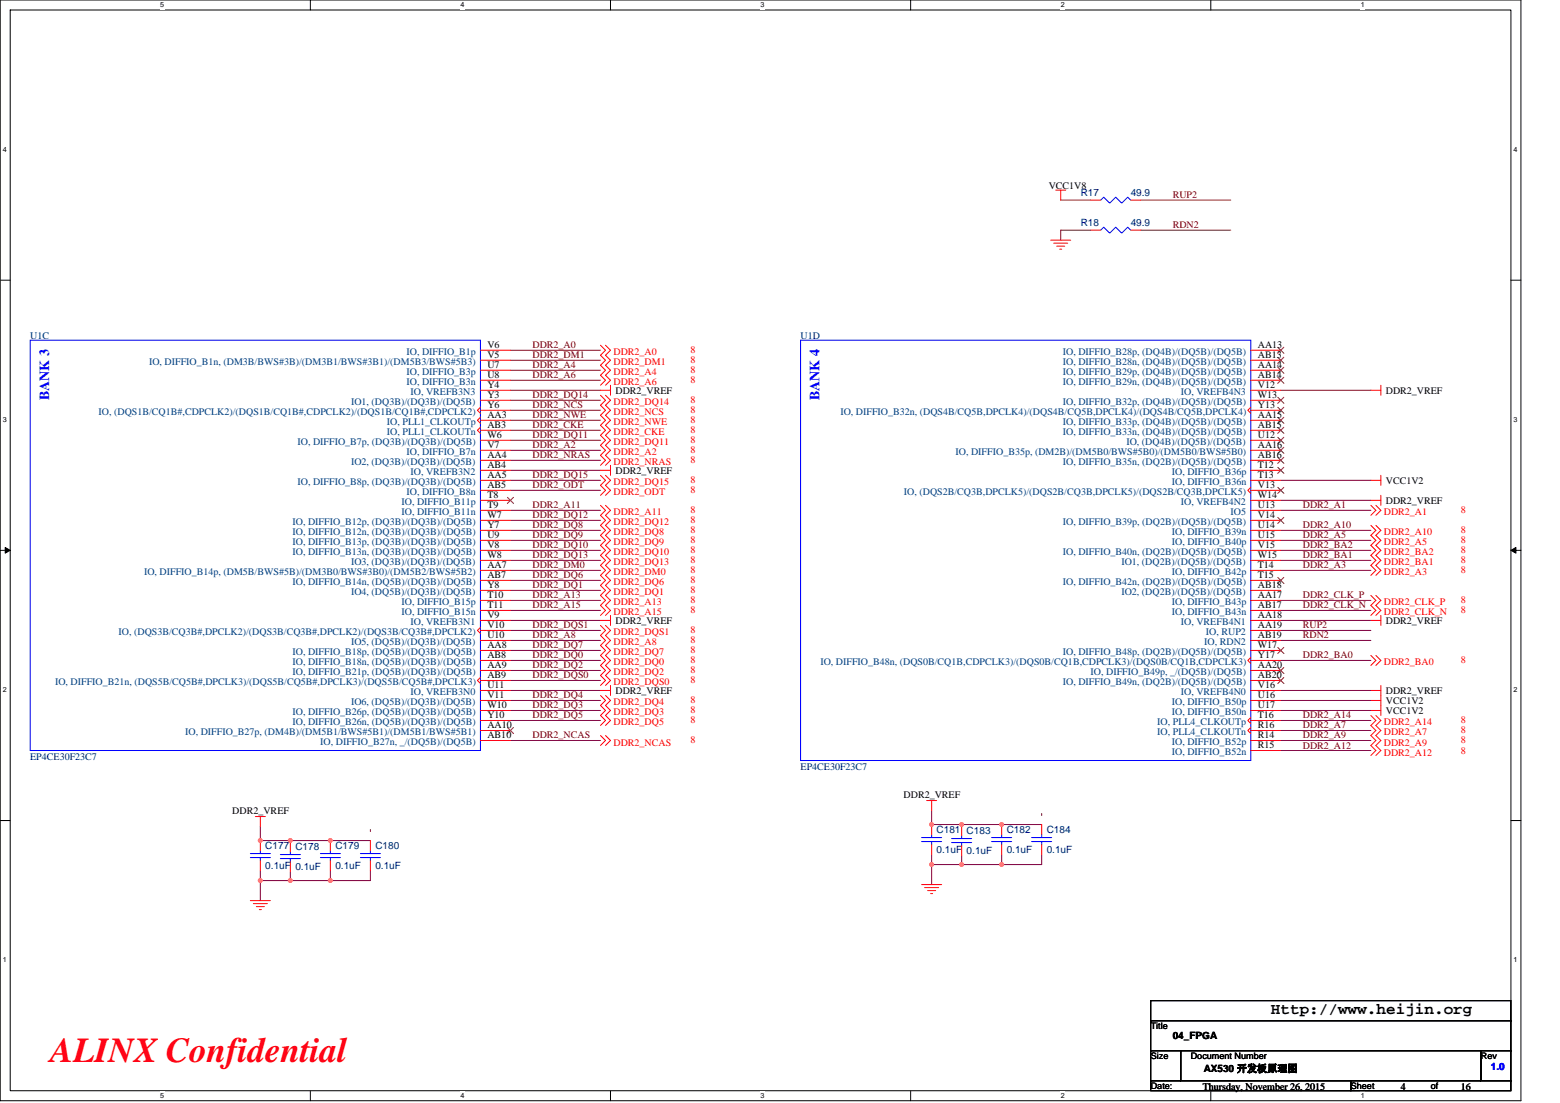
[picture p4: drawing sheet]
<svg xmlns="http://www.w3.org/2000/svg" width="297mm" height="210mm" viewBox="0 0 297 210" stroke-linecap="round" stroke-linejoin="round" font-family="sans-serif">
<defs><g id="words">
<text font-size="6.7" fill="#f00" x="9.6" y="202.2">ALINX Confidential</text>
<text font-size="3" x="242" y="193.1">Http://www.heijin.org</text>
<g font-size="2.7" fill="#00f">
<text x="9.3" y="76.2" transform="rotate(-90 9.3 76.2)">BANK 3</text>
<text x="156" y="76.2" transform="rotate(-90 156 76.2)">BANK 4</text>
</g>
<g font-size="1.9">
<text x="199.7" y="36">VCC1V8</text>
<text x="92.8" y="68.2">V5</text>
<text x="92.8" y="66.3">V6</text>
<text x="92.8" y="70.1">U7</text>
<text x="92.8" y="72">U8</text>
<text x="239.5" y="66.3">AA13</text>
<text x="239.5" y="68.2">AB13</text>
<text x="239.5" y="70.1">AA14</text>
<text x="239.5" y="72">AB14</text>
<text x="92.8" y="75.8">Y3</text>
<text x="92.8" y="73.9">Y4</text>
<text x="92.8" y="77.7">Y6</text>
<text x="117.2" y="75.1">DDR2_VREF</text>
<text x="239.5" y="77.7">Y13</text>
<text x="239.5" y="73.9">V12</text>
<text x="239.5" y="75.8">W13</text>
<text x="263.9" y="75.1">DDR2_VREF</text>
<text x="92.8" y="79.6">AA3</text>
<text x="92.8" y="81.5">AB3</text>
<text x="92.8" y="83.4">W6</text>
<text x="239.5" y="83.4">U12</text>
<text x="239.5" y="79.6">AA15</text>
<text x="239.5" y="81.5">AB15</text>
<text x="92.8" y="87.2">AA4</text>
<text x="92.8" y="89.1">AB4</text>
<text x="92.8" y="85.3">V7</text>
<text x="239.5" y="85.3">AA16</text>
<text x="239.5" y="87.2">AB16</text>
<text x="239.5" y="89.1">T12</text>
<text x="92.8" y="94.8">T8</text>
<text x="92.8" y="91">AA5</text>
<text x="92.8" y="92.9">AB5</text>
<text x="117.2" y="90.3">DDR2_VREF</text>
<text x="239.5" y="91">T13</text>
<text x="239.5" y="94.8">W14</text>
<text x="239.5" y="92.9">V13</text>
<text x="263.9" y="92.2">VCC1V2</text>
<text x="92.8" y="96.8">T9</text>
<text x="92.8" y="98.7">W7</text>
<text x="92.8" y="100.6">Y7</text>
<text x="239.5" y="96.8">U13</text>
<text x="239.5" y="98.7">V14</text>
<text x="239.5" y="100.6">U14</text>
<text x="263.9" y="96">DDR2_VREF</text>
<text x="92.8" y="106.3">W8</text>
<text x="92.8" y="102.5">U9</text>
<text x="92.8" y="104.4">V8</text>
<text x="239.5" y="106.3">W15</text>
<text x="239.5" y="102.5">U15</text>
<text x="239.5" y="104.4">V15</text>
<text x="92.8" y="112">Y8</text>
<text x="92.8" y="108.2">AA7</text>
<text x="92.8" y="110.1">AB7</text>
<text x="92.8" y="113.9">T10</text>
<text x="239.5" y="112">AB18</text>
<text x="239.5" y="108.2">T14</text>
<text x="239.5" y="110.1">T15</text>
<text x="239.5" y="113.9">AA17</text>
<text x="92.8" y="115.8">T11</text>
<text x="92.8" y="117.7">V9</text>
<text x="92.8" y="119.6">V10</text>
<text x="117.2" y="118.9">DDR2_VREF</text>
<text x="239.5" y="115.8">AB17</text>
<text x="239.5" y="117.7">AA18</text>
<text x="239.5" y="119.6">AA19</text>
<text x="263.9" y="118.9">DDR2_VREF</text>
<text x="92.8" y="121.5">U10</text>
<text x="92.8" y="123.4">AA8</text>
<text x="92.8" y="125.3">AB8</text>
<text x="239.5" y="125.3">Y17</text>
<text x="239.5" y="123.4">W17</text>
<text x="239.5" y="121.5">AB19</text>
<text x="92.8" y="129.1">AB9</text>
<text x="92.8" y="127.2">AA9</text>
<text x="92.8" y="131">U11</text>
<text x="239.5" y="127.2">AA20</text>
<text x="239.5" y="129.1">AB20</text>
<text x="239.5" y="131">V16</text>
<text x="92.8" y="132.9">V11</text>
<text x="92.8" y="134.9">W10</text>
<text x="92.8" y="136.8">Y10</text>
<text x="117.2" y="132.2">DDR2_VREF</text>
<text x="239.5" y="136.8">T16</text>
<text x="239.5" y="132.9">U16</text>
<text x="239.5" y="134.9">U17</text>
<text x="263.9" y="134.1">VCC1V2</text>
<text x="263.9" y="136">VCC1V2</text>
<text x="263.9" y="132.2">DDR2_VREF</text>
<text x="92.8" y="140.6">AB10</text>
<text x="92.8" y="138.7">AA10</text>
<text x="239.5" y="138.7">R16</text>
<text x="239.5" y="140.6">R14</text>
<text x="239.5" y="142.5">R15</text>
<text x="44.2" y="154.9">DDR2_VREF</text>
<text x="172.1" y="151.8">DDR2_VREF</text>
<text x="223.3" y="197.8">04_FPGA</text>
<text x="229" y="207.5">Thursday, November 26, 2015</text>
<text x="229.2" y="204.1">AX530 开发板原理图</text>
<text x="266.7" y="207.5">4</text>
<text x="278.2" y="207.5">16</text>
</g>
<g font-size="1.9" fill="#000080">
<text x="205.8" y="37.3">R17</text>
<text x="215.3" y="37.3">49.9</text>
<text x="205.8" y="43">R18</text>
<text x="215.3" y="43">49.9</text>
<text x="5.8" y="64.6">U1C</text>
<text x="152.4" y="64.6">U1D</text>
<text x="5.8" y="144.6">EP4CE30F23C7</text>
<text x="152.4" y="146.5">EP4CE30F23C7</text>
<text x="50.5" y="161.7">C177 C178</text>
<text x="63.9" y="161.7">C179</text>
<text x="71.5" y="161.7">C180</text>
<text x="178.3" y="158.7">C181 C183</text>
<text x="191.7" y="158.7">C182</text>
<text x="199.3" y="158.7">C184</text>
<text x="50.5" y="165.5">0.1uF 0.1uF</text>
<text x="63.9" y="165.5">0.1uF</text>
<text x="71.5" y="165.5">0.1uF</text>
<text x="178.3" y="162.5">0.1uF 0.1uF</text>
<text x="191.7" y="162.5">0.1uF</text>
<text x="199.3" y="162.5">0.1uF</text>
</g>
<g font-size="1.9" fill="#800000">
<text x="223.3" y="37.7">RUP2</text>
<text x="223.3" y="43.4">RDN2</text>
<text x="101.4" y="66.3">DDR2_A0</text>
<text x="101.4" y="70.1">DDR2_A4</text>
<text x="101.4" y="68.2">DDR2_DM1</text>
<text x="101.4" y="75.8">DDR2_DQ14</text>
<text x="101.4" y="72">DDR2_A6</text>
<text x="101.4" y="77.7">DDR2_NCS</text>
<text x="101.4" y="83.4">DDR2_DQ11</text>
<text x="101.4" y="79.6">DDR2_NWE</text>
<text x="101.4" y="81.5">DDR2_CKE</text>
<text x="101.4" y="87.2">DDR2_NRAS</text>
<text x="101.4" y="85.3">DDR2_A2</text>
<text x="101.4" y="91.1">DDR2_DQ15</text>
<text x="101.4" y="93">DDR2_ODT</text>
<text x="101.4" y="98.7">DDR2_DQ12</text>
<text x="101.4" y="100.6">DDR2_DQ8</text>
<text x="101.4" y="96.8">DDR2_A11</text>
<text x="248.1" y="96.8">DDR2_A1</text>
<text x="248.1" y="100.6">DDR2_A10</text>
<text x="101.4" y="102.5">DDR2_DQ9</text>
<text x="101.4" y="104.4">DDR2_DQ10</text>
<text x="101.4" y="106.3">DDR2_DQ13</text>
<text x="248.1" y="106.3">DDR2_BA1</text>
<text x="248.1" y="104.4">DDR2_BA2</text>
<text x="248.1" y="102.5">DDR2_A5</text>
<text x="101.4" y="110.1">DDR2_DQ6</text>
<text x="101.4" y="112">DDR2_DQ1</text>
<text x="101.4" y="113.9">DDR2_A13</text>
<text x="101.4" y="108.2">DDR2_DM0</text>
<text x="248.1" y="108.2">DDR2_A3</text>
<text x="248.1" y="113.9">DDR2_CLK_P</text>
<text x="101.4" y="119.6">DDR2_DQS1</text>
<text x="101.4" y="115.8">DDR2_A15</text>
<text x="248.1" y="119.6">RUP2</text>
<text x="248.1" y="115.8">DDR2_CLK_N</text>
<text x="101.4" y="123.4">DDR2_DQ7</text>
<text x="101.4" y="125.3">DDR2_DQ0</text>
<text x="101.4" y="121.5">DDR2_A8</text>
<text x="248.1" y="121.5">RDN2</text>
<text x="248.1" y="125.3">DDR2_BA0</text>
<text x="101.4" y="129.2">DDR2_DQS0</text>
<text x="101.4" y="127.3">DDR2_DQ2</text>
<text x="101.4" y="133">DDR2_DQ4</text>
<text x="101.4" y="134.9">DDR2_DQ3</text>
<text x="101.4" y="136.8">DDR2_DQ5</text>
<text x="248.1" y="136.8">DDR2_A14</text>
<text x="101.4" y="140.6">DDR2_NCAS</text>
<text x="248.1" y="138.7">DDR2_A7</text>
<text x="248.1" y="140.6">DDR2_A9</text>
<text x="248.1" y="142.5">DDR2_A12</text>
</g>
<g font-size="1.9" fill="#004080">
<text x="28.4" y="69.4">IO, DIFFIO_B1n, (DM3B/BWS#3B)/(DM3B1/BWS#3B1)/(DM5B3/BWS#5B3)</text>
<text x="77.4" y="67.5">IO, DIFFIO_B1p</text>
<text x="77.4" y="71.4">IO, DIFFIO_B3p</text>
<text x="202.4" y="67.5">IO, DIFFIO_B28p, (DQ4B)/(DQ5B)/(DQ5B)</text>
<text x="202.4" y="69.4">IO, DIFFIO_B28n, (DQ4B)/(DQ5B)/(DQ5B)</text>
<text x="202.4" y="71.4">IO, DIFFIO_B29p, (DQ4B)/(DQ5B)/(DQ5B)</text>
<text x="66.8" y="77.1">IO1, (DQ3B)/(DQ3B)/(DQ5B)</text>
<text x="77.4" y="73.3">IO, DIFFIO_B3n</text>
<text x="78.2" y="75.2">IO, VREFB3N3</text>
<text x="202.4" y="73.3">IO, DIFFIO_B29n, (DQ4B)/(DQ5B)/(DQ5B)</text>
<text x="202.4" y="77.1">IO, DIFFIO_B32p, (DQ4B)/(DQ5B)/(DQ5B)</text>
<text x="224.9" y="75.2">IO, VREFB4N3</text>
<text x="18.8" y="79">IO, (DQS1B/CQ1B#,CDPCLK2)/(DQS1B/CQ1B#,CDPCLK2)/(DQS1B/CQ1B#,CDPCLK2)</text>
<text x="73.7" y="80.9">IO, PLL1_CLKOUTp</text>
<text x="73.7" y="82.8">IO, PLL1_CLKOUTn</text>
<text x="160" y="79">IO, DIFFIO_B32n, (DQS4B/CQ5B,DPCLK4)/(DQS4B/CQ5B,DPCLK4)/(DQS4B/CQ5B,DPCLK4)</text>
<text x="202.4" y="80.9">IO, DIFFIO_B33p, (DQ4B)/(DQ5B)/(DQ5B)</text>
<text x="202.4" y="82.8">IO, DIFFIO_B33n, (DQ4B)/(DQ5B)/(DQ5B)</text>
<text x="56.6" y="84.7">IO, DIFFIO_B7p, (DQ3B)/(DQ3B)/(DQ5B)</text>
<text x="66.8" y="88.5">IO2, (DQ3B)/(DQ3B)/(DQ5B)</text>
<text x="77.4" y="86.6">IO, DIFFIO_B7n</text>
<text x="181.9" y="86.6">IO, DIFFIO_B35p, (DM2B)/(DM5B0/BWS#5B0)/(DM5B0/BWS#5B0)</text>
<text x="202.4" y="88.5">IO, DIFFIO_B35n, (DQ2B)/(DQ5B)/(DQ5B)</text>
<text x="214.5" y="84.7">IO, (DQ4B)/(DQ5B)/(DQ5B)</text>
<text x="56.6" y="92.3">IO, DIFFIO_B8p, (DQ3B)/(DQ3B)/(DQ5B)</text>
<text x="77.4" y="94.2">IO, DIFFIO_B8n</text>
<text x="78.2" y="90.4">IO, VREFB3N2</text>
<text x="172.1" y="94.2">IO, (DQS2B/CQ3B,DPCLK5)/(DQS2B/CQ3B,DPCLK5)/(DQS2B/CQ3B,DPCLK5)</text>
<text x="223.1" y="90.4">IO, DIFFIO_B36p</text>
<text x="223.1" y="92.3">IO, DIFFIO_B36n</text>
<text x="55.7" y="99.9">IO, DIFFIO_B12p, (DQ3B)/(DQ3B)/(DQ5B)</text>
<text x="55.7" y="101.8">IO, DIFFIO_B12n, (DQ3B)/(DQ3B)/(DQ5B)</text>
<text x="76.5" y="96.1">IO, DIFFIO_B11p</text>
<text x="76.5" y="98">IO, DIFFIO_B11n</text>
<text x="202.4" y="99.9">IO, DIFFIO_B39p, (DQ2B)/(DQ5B)/(DQ5B)</text>
<text x="223.1" y="101.8">IO, DIFFIO_B39n</text>
<text x="224.9" y="96.1">IO, VREFB4N2</text>
<text x="234.3" y="98">IO5</text>
<text x="55.7" y="103.7">IO, DIFFIO_B13p, (DQ3B)/(DQ3B)/(DQ5B)</text>
<text x="55.7" y="105.6">IO, DIFFIO_B13n, (DQ3B)/(DQ3B)/(DQ5B)</text>
<text x="66.8" y="107.5">IO3, (DQ3B)/(DQ3B)/(DQ5B)</text>
<text x="202.4" y="105.6">IO, DIFFIO_B40n, (DQ2B)/(DQ5B)/(DQ5B)</text>
<text x="213.5" y="107.5">IO1, (DQ2B)/(DQ5B)/(DQ5B)</text>
<text x="223.1" y="103.7">IO, DIFFIO_B40p</text>
<text x="27.4" y="109.5">IO, DIFFIO_B14p, (DM5B/BWS#5B)/(DM3B0/BWS#3B0)/(DM5B2/BWS#5B2)</text>
<text x="55.7" y="111.4">IO, DIFFIO_B14n, (DQ5B)/(DQ3B)/(DQ5B)</text>
<text x="66.8" y="113.3">IO4, (DQ5B)/(DQ3B)/(DQ5B)</text>
<text x="202.4" y="111.4">IO, DIFFIO_B42n, (DQ2B)/(DQ5B)/(DQ5B)</text>
<text x="213.5" y="113.3">IO2, (DQ2B)/(DQ5B)/(DQ5B)</text>
<text x="223.1" y="109.5">IO, DIFFIO_B42p</text>
<text x="76.5" y="115.2">IO, DIFFIO_B15p</text>
<text x="76.5" y="117.1">IO, DIFFIO_B15n</text>
<text x="78.2" y="119">IO, VREFB3N1</text>
<text x="223.1" y="115.2">IO, DIFFIO_B43p</text>
<text x="223.1" y="117.1">IO, DIFFIO_B43n</text>
<text x="224.9" y="119">IO, VREFB4N1</text>
<text x="22.6" y="120.9">IO, (DQS3B/CQ3B#,DPCLK2)/(DQS3B/CQ3B#,DPCLK2)/(DQS3B/CQ3B#,DPCLK2)</text>
<text x="55.7" y="124.7">IO, DIFFIO_B18p, (DQ5B)/(DQ3B)/(DQ5B)</text>
<text x="66.8" y="122.8">IO5, (DQ5B)/(DQ3B)/(DQ5B)</text>
<text x="202.4" y="124.7">IO, DIFFIO_B48p, (DQ2B)/(DQ5B)/(DQ5B)</text>
<text x="229.3" y="122.8">IO, RDN2</text>
<text x="229.6" y="120.9">IO, RUP2</text>
<text x="10.5" y="130.4">IO, DIFFIO_B21n, (DQS5B/CQ5B#,DPCLK3)/(DQS5B/CQ5B#,DPCLK3)/(DQS5B/CQ5B#,DPCLK3)</text>
<text x="55.7" y="126.6">IO, DIFFIO_B18n, (DQ5B)/(DQ3B)/(DQ5B)</text>
<text x="55.7" y="128.5">IO, DIFFIO_B21p, (DQ5B)/(DQ3B)/(DQ5B)</text>
<text x="156.2" y="126.6">IO, DIFFIO_B48n, (DQS0B/CQ1B,CDPCLK3)/(DQS0B/CQ1B,CDPCLK3)/(DQS0B/CQ1B,CDPCLK3)</text>
<text x="202.4" y="130.4">IO, DIFFIO_B49n, (DQ2B)/(DQ5B)/(DQ5B)</text>
<text x="207.7" y="128.5">IO, DIFFIO_B49p, _/(DQ5B)/(DQ5B)</text>
<text x="55.7" y="136.1">IO, DIFFIO_B26p, (DQ5B)/(DQ3B)/(DQ5B)</text>
<text x="66.8" y="134.2">IO6, (DQ5B)/(DQ3B)/(DQ5B)</text>
<text x="78.2" y="132.3">IO, VREFB3N0</text>
<text x="223.1" y="134.2">IO, DIFFIO_B50p</text>
<text x="223.1" y="136.1">IO, DIFFIO_B50n</text>
<text x="224.9" y="132.3">IO, VREFB4N0</text>
<text x="35.3" y="139.9">IO, DIFFIO_B27p, (DM4B)/(DM5B1/BWS#5B1)/(DM5B1/BWS#5B1)</text>
<text x="55.7" y="138">IO, DIFFIO_B26n, (DQ5B)/(DQ3B)/(DQ5B)</text>
<text x="61" y="141.8">IO, DIFFIO_B27n, _/(DQ5B)/(DQ5B)</text>
<text x="220.4" y="138">IO, PLL4_CLKOUTp</text>
<text x="220.4" y="139.9">IO, PLL4_CLKOUTn</text>
<text x="223.1" y="141.8">IO, DIFFIO_B52p</text>
<text x="223.1" y="143.7">IO, DIFFIO_B52n</text>
</g>
<g font-size="1.9" fill="#f00">
<text x="116.8" y="69.5">DDR2_DM1</text>
<text x="116.8" y="67.6">DDR2_A0</text>
<text x="116.8" y="71.4">DDR2_A4</text>
<text x="131.5" y="69.2">8</text>
<text x="131.5" y="67.2">8</text>
<text x="131.5" y="71.1">8</text>
<text x="116.8" y="77.2">DDR2_DQ14</text>
<text x="116.8" y="73.3">DDR2_A6</text>
<text x="131.5" y="76.8">8</text>
<text x="131.5" y="73">8</text>
<text x="116.8" y="81">DDR2_NWE</text>
<text x="116.8" y="82.9">DDR2_CKE</text>
<text x="116.8" y="79.1">DDR2_NCS</text>
<text x="131.5" y="80.6">8</text>
<text x="131.5" y="82.5">8</text>
<text x="131.5" y="78.7">8</text>
<text x="116.8" y="84.8">DDR2_DQ11</text>
<text x="116.8" y="88.6">DDR2_NRAS</text>
<text x="116.8" y="86.7">DDR2_A2</text>
<text x="131.5" y="84.4">8</text>
<text x="131.5" y="88.2">8</text>
<text x="131.5" y="86.3">8</text>
<text x="116.8" y="92.4">DDR2_DQ15</text>
<text x="116.8" y="94.3">DDR2_ODT</text>
<text x="131.5" y="92">8</text>
<text x="131.5" y="93.9">8</text>
<text x="116.8" y="101.9">DDR2_DQ8</text>
<text x="116.8" y="100">DDR2_DQ12</text>
<text x="116.8" y="98.1">DDR2_A11</text>
<text x="131.5" y="101.5">8</text>
<text x="131.5" y="99.6">8</text>
<text x="131.5" y="97.7">8</text>
<text x="263.5" y="98.1">DDR2_A1</text>
<text x="263.5" y="101.9">DDR2_A10</text>
<text x="278.2" y="97.7">8</text>
<text x="278.2" y="101.5">8</text>
<text x="116.8" y="105.7">DDR2_DQ10</text>
<text x="116.8" y="107.6">DDR2_DQ13</text>
<text x="116.8" y="103.8">DDR2_DQ9</text>
<text x="131.5" y="105.3">8</text>
<text x="131.5" y="107.3">8</text>
<text x="131.5" y="103.4">8</text>
<text x="263.5" y="107.6">DDR2_BA1</text>
<text x="263.5" y="103.8">DDR2_A5</text>
<text x="263.5" y="105.7">DDR2_BA2</text>
<text x="278.2" y="107.3">8</text>
<text x="278.2" y="103.4">8</text>
<text x="278.2" y="105.3">8</text>
<text x="116.8" y="109.5">DDR2_DM0</text>
<text x="116.8" y="113.3">DDR2_DQ1</text>
<text x="116.8" y="111.4">DDR2_DQ6</text>
<text x="131.5" y="109.2">8</text>
<text x="131.5" y="113">8</text>
<text x="131.5" y="111.1">8</text>
<text x="263.5" y="109.5">DDR2_A3</text>
<text x="278.2" y="109.2">8</text>
<text x="116.8" y="117.2">DDR2_A15</text>
<text x="116.8" y="115.3">DDR2_A13</text>
<text x="131.5" y="116.8">8</text>
<text x="131.5" y="114.9">8</text>
<text x="263.5" y="115.3">DDR2_CLK_P</text>
<text x="263.5" y="117.2">DDR2_CLK_N</text>
<text x="278.2" y="114.9">8</text>
<text x="278.2" y="116.8">8</text>
<text x="116.8" y="121">DDR2_DQS1</text>
<text x="116.8" y="124.8">DDR2_DQ7</text>
<text x="116.8" y="122.9">DDR2_A8</text>
<text x="131.5" y="120.6">8</text>
<text x="131.5" y="124.4">8</text>
<text x="131.5" y="122.5">8</text>
<text x="116.8" y="130.5">DDR2_DQS0</text>
<text x="116.8" y="128.6">DDR2_DQ2</text>
<text x="116.8" y="126.7">DDR2_DQ0</text>
<text x="131.5" y="130.1">8</text>
<text x="131.5" y="128.2">8</text>
<text x="131.5" y="126.3">8</text>
<text x="263.5" y="126.7">DDR2_BA0</text>
<text x="278.2" y="126.3">8</text>
<text x="116.8" y="136.2">DDR2_DQ3</text>
<text x="116.8" y="134.3">DDR2_DQ4</text>
<text x="131.5" y="137.7">8</text>
<text x="131.5" y="135.8">8</text>
<text x="131.5" y="133.9">8</text>
<text x="278.2" y="137.7">8</text>
<text x="116.8" y="138.1">DDR2_DQ5</text>
<text x="116.8" y="141.9">DDR2_NCAS</text>
<text x="131.5" y="141.5">8</text>
<text x="263.5" y="140">DDR2_A7</text>
<text x="263.5" y="138.1">DDR2_A14</text>
<text x="263.5" y="143.8">DDR2_A12</text>
<text x="263.5" y="141.9">DDR2_A9</text>
<text x="278.2" y="139.6">8</text>
<text x="278.2" y="143.4">8</text>
<text x="278.2" y="141.5">8</text>
</g>
<text font-size="1.9" fill="#00f" x="283.9" y="203.7">1.0</text>
<g font-size="1.7">
<text x="219.1" y="195.9">Title</text>
<text x="219.1" y="201.6">Size</text>
<text x="226.7" y="201.6">Document Number</text>
<text x="282" y="201.6">Rev</text>
<text x="219.1" y="207.3">Date:</text>
<text x="257.2" y="207.3">Sheet</text>
<text x="272.5" y="207.3">of</text>
</g>
<g font-size="1.4">
<text x="30.5" y="1.4">5</text>
<text x="87.7" y="1.4">4</text>
<text x="144.8" y="1.4">3</text>
<text x="202" y="1.4">2</text>
<text x="259.1" y="1.4">1</text>
<text x=".5" y="28.9">4</text>
<text x="288.2" y="28.9">4</text>
<text x=".5" y="80.3">3</text>
<text x="288.2" y="80.3">3</text>
<text x=".5" y="131.7">2</text>
<text x="288.2" y="131.7">2</text>
<text x=".5" y="183.2">1</text>
<text x="288.2" y="183.2">1</text>
<text x="30.5" y="209.1">5</text>
<text x="87.7" y="209.1">4</text>
<text x="144.8" y="209.1">3</text>
<text x="202" y="209.1">2</text>
<text x="259.1" y="209.1">1</text>
</g>
</g></defs>
<path d="M0 0h289.6v209.5h-289.6zM1.9 1.9h285.8v205.7h-285.8z" fill="none" stroke="#000" stroke-width=".19"/>
<g fill="#fff">
<path d="M30.5 .2h.8v1.5h-.8z"/>
<path d="M30.5 207.8h.8v1.6h-.8z"/>
</g>
<path d="M59.1 0v1.9M59.1 207.6v1.9" fill="none" stroke="#000" stroke-width=".19"/>
<g fill="#fff">
<path d="M87.7 .2h.7v1.5h-.7z"/>
<path d="M87.7 207.8h.7v1.6h-.7z"/>
</g>
<path d="M116.2 0v1.9M116.2 207.6v1.9" fill="none" stroke="#000" stroke-width=".19"/>
<g fill="#fff">
<path d="M144.8 .2h.8v1.5h-.8z"/>
<path d="M144.8 207.8h.8v1.6h-.8z"/>
</g>
<path d="M173.4 0v1.9M173.4 207.6v1.9" fill="none" stroke="#000" stroke-width=".19"/>
<g fill="#fff">
<path d="M202 .2h.7v1.5h-.7z"/>
<path d="M202 207.8h.7v1.6h-.7z"/>
</g>
<path d="M230.5 0v1.9M230.5 207.6v1.9" fill="none" stroke="#000" stroke-width=".19"/>
<g fill="#fff">
<path d="M259.1 .2h.8v1.5h-.8z"/>
<path d="M259.1 207.8h.8v1.6h-.8z"/>
<path d="M.5 27.6h.8v1.5h-.8z"/>
<path d="M288.2 27.6h.7v1.5h-.7z"/>
<path d="M.5 79.1h.8v1.5h-.8z"/>
<path d="M288.2 79.1h.7v1.5h-.7z"/>
</g>
<path d="M0 53.3h1.9M287.7 53.3h1.9" fill="none" stroke="#000" stroke-width=".19"/>
<g fill="#fff">
<path d="M.5 130.5h.8v1.5h-.8z"/>
<path d="M288.2 130.5h.7v1.5h-.7z"/>
</g>
<path d="M0 104.8h1.9M287.7 104.8h1.9" fill="none" stroke="#000" stroke-width=".19"/>
<path d="M1 104.2l.9 .6-.9 .5zM287.7 104.8l.9-.6v1.1z" fill="#000" stroke="#000" stroke-width=".19"/>
<g fill="#fff">
<path d="M.5 181.9h.8v1.6h-.8z"/>
<path d="M288.2 181.9h.7v1.6h-.7z"/>
</g>
<path d="M0 156.2h1.9M287.7 156.2h1.9M219.1 190.5h68.6v3.8h-68.6zM219.1 194.3h68.6v5.7h-68.6zM219.1 200h5.7v5.7h-5.7zM219.1 205.7h38.1v1.9h-38.1zM224.8 200h57.2v5.7h-57.2zM257.2 205.7h30.5v1.9h-30.5zM282 200h5.7v5.7h-5.7z" fill="none" stroke="#000" stroke-width=".19"/>
<g fill="none" stroke="#800040" stroke-width=".19">
<path d="M202 38.1h5.7M217.2 38.1h17.2M207.7 43.8h-5.7v1.9M217.2 43.8h17.2M97.2 76.2h17.1M97.2 66.7h17.1M97.2 72.4h17.1M97.2 78.1h17.1M97.2 70.5h17.1M97.2 68.6h17.1M97.2 74.3h17.1M243.9 74.3h17.1"/>
<path d="M97.2 83.8h17.1M97.2 87.6h17.1M97.2 91.4h17.1M97.2 99.1h17.1M97.2 80h17.1M97.2 81.9h17.1M97.2 85.7h17.1M97.2 93.3h17.1M97.2 97.2h17.1M97.2 89.5h17.1M243.9 91.4h17.1M243.9 95.2h17.1"/>
<path d="M243.9 97.2h17.1M97.2 101h17.1M97.2 102.9h17.1M97.2 104.8h17.1M97.2 106.7h17.1M97.2 110.5h17.1M97.2 112.4h17.1M97.2 114.3h17.1M97.2 116.2h17.1M97.2 108.6h17.1M97.2 118.1h17.1M243.9 102.9h17.1"/>
<path d="M243.9 118.1h17.1M243.9 106.7h17.1M243.9 101h17.1M243.9 104.8h17.1M243.9 108.6h17.1M243.9 114.3h17.1M243.9 116.2h17.1M97.2 120h17.1M97.2 129.5h17.1M97.2 123.8h17.1M97.2 125.7h17.1M97.2 127.6h17.1"/>
<path d="M97.2 133.3h17.1M97.2 135.3h17.1M97.2 137.2h17.1M97.2 121.9h17.1M97.2 131.4h17.1M243.9 133.3h17.1M243.9 135.3h17.1M243.9 131.4h17.1M243.9 120h17.1M243.9 121.9h17.1M243.9 125.7h17.1M243.9 137.2h17.1"/>
<path d="M243.9 139.1h17.1M49.6 157.4v2.6h5.7M70.5 157.9v.4M97.2 141h17.1M177.4 154.3v2.7h5.7M183.1 157h15.2M183.1 157v.2M198.3 154.9v.4M243.9 141h17.1M243.9 142.9h17.1M49.6 165.7v1.9M49.6 167.6h5.7"/>
<path d="M49.6 167.6v3.8M55.3 160v.2M55.3 160h15.2M55.3 165.9v1.7h7.6M62.9 165.7v1.9M70.5 165.7v1.9h-7.6M177.4 164.6h5.7M177.4 164.6v3.8M177.4 162.7v1.9M183.1 162.9v1.7h7.6M190.7 162.7v1.9M198.3 162.7v1.9h-7.6"/>
</g>
<g fill="#f0f" stroke="#f0f" stroke-width=".19">
<circle cx="62.9" cy="160" r=".38"/>
<circle cx="62.9" cy="167.6" r=".38"/>
<circle cx="55.3" cy="160" r=".38"/>
<circle cx="49.6" cy="160" r=".38"/>
<circle cx="55.3" cy="167.6" r=".38"/>
<circle cx="49.6" cy="167.6" r=".38"/>
<circle cx="190.7" cy="157" r=".38"/>
<circle cx="190.7" cy="164.6" r=".38"/>
<circle cx="183.1" cy="157" r=".38"/>
<circle cx="177.4" cy="157" r=".38"/>
<circle cx="183.1" cy="164.6" r=".38"/>
<circle cx="177.4" cy="164.6" r=".38"/>
</g>
<g fill="none" stroke="#f00" stroke-width=".19">
<path d="M201 36.2h1.9M202 36.2v1.9M207.7 38.1h1.9M215.3 38.1h1.9M200.1 45.7h3.8M200.6 46.3h2.7M201.2 46.9h1.5M201.8 47.4h.4M207.7 43.8h1.9M215.3 43.8h1.9M91.5 66.7h5.7M91.5 68.6h5.7"/>
<path d="M91.5 70.5h5.7M91.5 72.4h5.7M91.5 74.3h5.7M91.5 76.2h5.7M91.5 77.5l-.6 .6 .6 .6M91.5 78.1h5.7M91.5 79.4l-.6 .6 .6 .6M114.3 65.7l1 1-1 .9 1 1-1 .9 1 1-1 .9 1 1-1 .9M114.3 75.2l1 1-1 1 1 .9-1 1 1 .9-1 1 1 .9-1 1 1 .9-1 1 1 .9-1 1 1 .9-1 1M114.3 74.3h1.9M115.3 65.7l.9 1-.9 .9 .9 1-.9 .9 .9 1-.9 .9 .9 1-.9 .9M115.3 75.2l.9 1-.9 1 .9 .9-.9 1 .9 .9-.9 1 .9 .9-.9 1 .9 .9-.9 1 .9 .9-.9 1 .9 .9-.9 1"/>
<path d="M116.2 73.3v1.9M238.2 66.7h5.7M238.2 68.6h5.7M238.2 70.5h5.7M238.2 72.4h5.7M238.2 74.3h5.7M238.2 76.2h5.7M238.2 77.5l-.6 .6 .6 .6M238.2 78.1h5.7M261 74.3h1.9M262.9 73.3v1.9M91.5 80h5.7"/>
<path d="M91.5 81.3l-.6 .6 .6 .6M91.5 81.9h5.7M91.5 83.8h5.7M91.5 85.7h5.7M91.5 87.6h5.7M91.5 89.5h5.7M91.5 91.4h5.7M91.5 93.3h5.7M91.5 95.2h5.7M91.5 97.2h5.7M91.5 99.1h5.7M114.3 96.2l1 1-1 .9 1 1-1 .9 1 1-1 .9 1 1-1 .9 1 1-1 .9 1 1-1 .9 1 1-1 .9 1 1-1 .9 1 1-1 .9 1 1-1 1 1 .9-1 1"/>
<path d="M114.3 90.5l1 .9-1 1 1 .9-1 1M114.3 89.5h1.9M115.3 96.2l.9 1-.9 .9 .9 1-.9 .9 .9 1-.9 .9 .9 1-.9 .9 .9 1-.9 .9 .9 1-.9 .9 .9 1-.9 .9 .9 1-.9 .9 .9 1-.9 .9 .9 1-.9 1 .9 .9-.9 1M115.3 90.5l.9 .9-.9 1 .9 .9-.9 1M116.2 88.6v1.9M238.2 80h5.7M238.2 81.9h5.7M238.2 83.8h5.7M238.2 85.7h5.7M238.2 87.6h5.7M238.2 89.5h5.7M238.2 91.4h5.7"/>
<path d="M238.2 92.8l-.6 .5 .6 .6M238.2 93.3h5.7M238.2 95.2h5.7M238.2 97.2h5.7M238.2 99.1h5.7M261 96.2l1 1-1 .9M261 91.4h1.9M261 95.2h1.9M262 96.2l.9 1-.9 .9M262.9 90.5v1.9M262.9 94.3v1.9M91.5 101h5.7"/>
<path d="M91.5 102.9h5.7M91.5 104.8h5.7M91.5 106.7h5.7M91.5 108.6h5.7M91.5 110.5h5.7M91.5 112.4h5.7M91.5 114.3h5.7M91.5 116.2h5.7M91.5 118.1h5.7M91.5 119.4l-.6 .6 .6 .6M114.3 119.1l1 .9-1 1 1 .9-1 1 1 .9-1 1 1 .9-1 1 1 .9-1 1 1 .9-1 1M114.3 118.1h1.9"/>
<path d="M115.3 119.1l.9 .9-.9 1 .9 .9-.9 1 .9 .9-.9 1 .9 .9-.9 1 .9 .9-.9 1 .9 .9-.9 1M116.2 117.2v1.9M238.2 101h5.7M238.2 102.9h5.7M238.2 104.8h5.7M238.2 106.7h5.7M238.2 108.6h5.7M238.2 110.5h5.7M238.2 112.4h5.7M238.2 114.3h5.7M238.2 116.2h5.7M238.2 118.1h5.7"/>
<path d="M261 113.3l1 1-1 1 1 .9-1 1M261 100l1 1-1 .9 1 1-1 .9 1 1-1 .9 1 1-1 .9 1 1-1 .9M261 118.1h1.9M262 113.3l.9 1-.9 1 .9 .9-.9 1M262 100l.9 1-.9 .9 .9 1-.9 .9 .9 1-.9 .9 .9 1-.9 .9 .9 1-.9 .9M262.9 117.2v1.9M91.5 120h5.7M91.5 121.9h5.7M91.5 123.8h5.7M91.5 125.7h5.7M91.5 127.6h5.7M91.5 129l-.6 .5 .6 .6"/>
<path d="M91.5 129.5h5.7M91.5 131.4h5.7M91.5 133.3h5.7M91.5 135.3h5.7M91.5 137.2h5.7M91.5 139.1h5.7M114.3 132.4l1 .9-1 1 1 1-1 .9 1 1-1 .9M114.3 131.4h1.9M115.3 132.4l.9 .9-.9 1 .9 1-.9 .9 .9 1-.9 .9M116.2 130.5v1.9M238.2 120h5.7M238.2 121.9h5.7"/>
<path d="M238.2 123.8h5.7M238.2 125.2l-.6 .5 .6 .6M238.2 125.7h5.7M238.2 127.6h5.7M238.2 129.5h5.7M238.2 131.4h5.7M238.2 133.3h5.7M238.2 135.3h5.7M238.2 136.6l-.6 .6 .6 .5M238.2 137.2h5.7M238.2 138.5l-.6 .6 .6 .5M238.2 139.1h5.7"/>
<path d="M261 124.8l1 .9-1 1M261 136.2l1 1-1 .9 1 1-1 .9 1 1-1 .9 1 1-1 .9M261 133.3h1.9M261 135.3h1.9M261 131.4h1.9M262 124.8l.9 .9-.9 1M262 136.2l.9 1-.9 .9 .9 1-.9 .9 .9 1-.9 .9 .9 1-.9 .9M262.9 130.5v5.7M48.6 155.4h1.9M49.6 155.4v2M91.5 141h5.7M114.3 140l1 1-1 .9"/>
<path d="M115.3 140l.9 1-.9 .9M176.4 152.4h1.9M177.4 157v1.9M177.4 152.4v1.9M183.1 157.2v1.9M190.7 157v1.9M198.3 157v1.9M238.2 141h5.7M238.2 142.9h5.7M47.7 171.4h3.8M48.2 172h2.7M48.8 172.6h1.5"/>
<path d="M49.4 173.2h.4M49.6 160v1.9M49.6 163.8v1.9M55.3 160.2v1.9M55.3 164v1.9M62.9 160v1.9M62.9 163.8v1.9M70.5 160v1.9M70.5 163.8v1.9M175.5 168.4h3.8M176.1 169h2.6M176.6 169.5h1.6"/>
<path d="M177.2 170.1h.4M177.4 160.8v1.9M183.1 161v1.9M190.7 160.8v1.9M198.3 160.8v1.9"/>
</g>
<g fill="none" stroke="#00f" stroke-width=".19">
<path d="M209.6 38.1l.6-.6 1.1 1.2 1.1-1.2 1.2 1.2 1.1-1.2 .6 .6M209.6 43.8l.6-.6 1.1 1.2 1.1-1.2 1.2 1.2 1.1-1.2 .6 .6M5.8 64.8h85.7v78.1h-85.7zM152.4 64.8h85.8v80h-85.8zM175.5 159.4h3.8M177.4 158.9v.5M181.2 159.6h3.8M183.1 159.1v.5M188.8 159.4h3.8M190.7 158.9v.5M196.4 159.4h3.9M198.3 158.9v.5"/>
<path d="M47.7 163.3h3.8M47.7 162.5h3.8M49.6 161.9v.6M49.6 163.3v.5M53.4 163.4h3.8M53.4 162.7h3.8M55.3 162.1v.6M55.3 163.4v.6M61 163.3h3.8M61 162.5h3.8M62.9 161.9v.6M62.9 163.3v.5"/>
<path d="M68.6 163.3h3.8M68.6 162.5h3.8M70.5 161.9v.6M70.5 163.3v.5M175.5 160.2h3.8M177.4 160.2v.6M181.2 160.4h3.8M183.1 160.4v.6M188.8 160.2h3.8M190.7 160.2v.6M196.4 160.2h3.9M198.3 160.2v.6"/>
</g>
<g fill="none" stroke="#804000" stroke-width=".19">
<path d="M243.3 66.1l1.2 1.2M243.3 68l1.2 1.2M243.3 69.9l1.2 1.2M243.3 71.8l1.2 1.2M243.3 75.6l1.2 1.2M243.3 77.5l1.2 1.2M243.3 79.4l1.2 1.2M244.5 66.1l-1.2 1.2M244.5 68l-1.2 1.2M244.5 69.9l-1.2 1.2M244.5 71.8l-1.2 1.2M244.5 75.6l-1.2 1.2"/>
<path d="M244.5 77.5l-1.2 1.2M244.5 79.4l-1.2 1.2M96.6 94.7l1.2 1.1M97.8 94.7l-1.2 1.1M243.3 81.3l1.2 1.2M243.3 83.2l1.2 1.2M243.3 85.2l1.2 1.1M243.3 87.1l1.2 1.1M243.3 89l1.2 1.1M243.3 92.8l1.2 1.1M243.3 98.5l1.2 1.2M244.5 81.3l-1.2 1.2"/>
<path d="M244.5 83.2l-1.2 1.2M244.5 85.2l-1.2 1.1M244.5 87.1l-1.2 1.1M244.5 89l-1.2 1.1M244.5 92.8l-1.2 1.1M244.5 98.5l-1.2 1.2M243.3 109.9l1.2 1.2M244.5 109.9l-1.2 1.2M96.6 138.5l1.2 1.2M97.8 138.5l-1.2 1.2M243.3 123.3l1.2 1.1M243.3 127.1l1.2 1.1"/>
<path d="M243.3 129l1.2 1.1M244.5 123.3l-1.2 1.1M244.5 127.1l-1.2 1.1M244.5 129l-1.2 1.1"/>
</g>
<use href="#words"/>
</svg>
